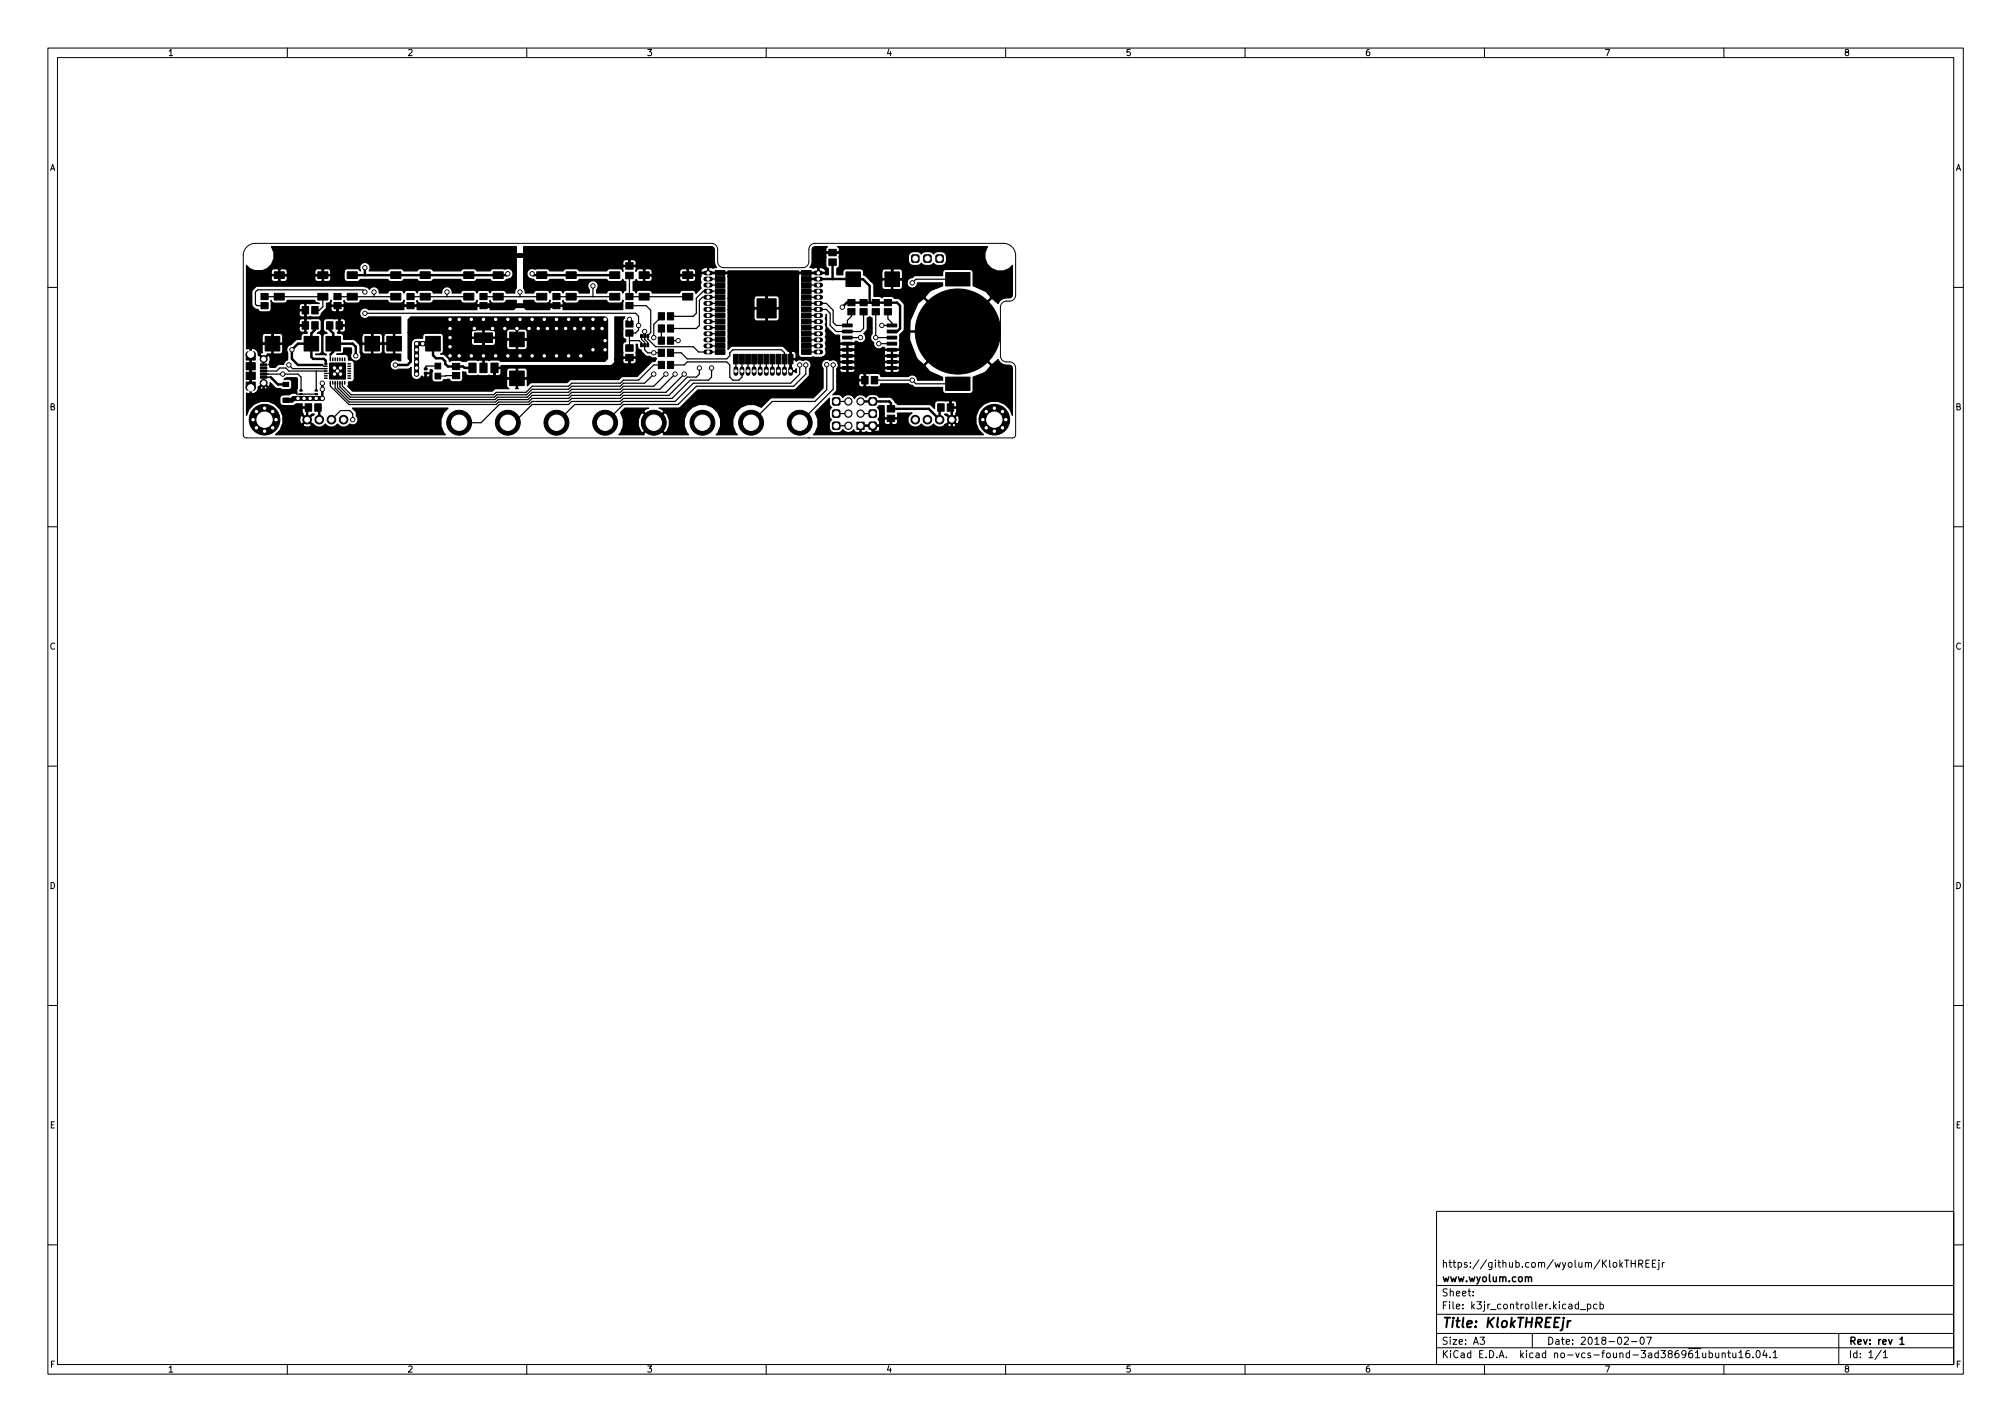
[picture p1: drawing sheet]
<svg xmlns="http://www.w3.org/2000/svg" width="420mm" height="297mm" viewBox="0 0 420 297" stroke-linecap="round" stroke-linejoin="round" font-family="sans-serif">
<defs><g id="words">
<text font-size="2.8" x="301" y="277.3">Title: KlokTHREEjr</text>
<g font-size="2.1">
<text x="301" y="267.8">www.wyolum.com</text>
<text x="301" y="264.8">https://github.com/wyolum/KlokTHREEjr</text>
<text x="301" y="273.5">File: k3jr_controller.kicad_pcb</text>
<text x="301" y="270.8">Sheet:</text>
<text x="301" y="280.9">Size: A3</text>
<text x="323" y="280.9">Date: 2018-02-07</text>
<text x="386" y="280.9">Rev: rev 1</text>
<text x="301" y="283.7">KiCad E.D.A. kicad no-vcs-found-3ad386961ubuntu16.04.1</text>
<text x="386" y="283.7">Id: 1/1</text>
</g>
<g font-size="1.8">
<text x="35" y="11.7">1</text>
<text x="85" y="11.7">2</text>
<text x="135" y="11.7">3</text>
<text x="185" y="11.7">4</text>
<text x="235" y="11.7">5</text>
<text x="285" y="11.7">6</text>
<text x="335" y="11.7">7</text>
<text x="385" y="11.7">8</text>
<text x="10.3" y="35.7">A</text>
<text x="408.3" y="35.7">A</text>
<text x="10.3" y="85.7">B</text>
<text x="408.3" y="85.7">B</text>
<text x="10.3" y="135.7">C</text>
<text x="408.3" y="135.7">C</text>
<text x="10.3" y="185.7">D</text>
<text x="408.3" y="185.7">D</text>
<text x="10.4" y="235.7">E</text>
<text x="408.4" y="235.7">E</text>
<text x="10.4" y="285.7">F</text>
<text x="35" y="286.7">1</text>
<text x="85" y="286.7">2</text>
<text x="135" y="286.7">3</text>
<text x="185" y="286.7">4</text>
<text x="235" y="286.7">5</text>
<text x="285" y="286.7">6</text>
<text x="335" y="286.7">7</text>
<text x="385" y="286.7">8</text>
<text x="408.4" y="285.7">F</text>
</g>
</g></defs>
<g fill="none" stroke="#000" stroke-width=".21">
<path d="M10 10h400v277h-400zM12 12h396v273h-396zM60 10v2M110 10v2M160 10v2M210 10v2M260 10v2M310 10v2M360 10v2M51.5 51.6l1-.6 .8-.2h95.3a1.27 1.27 0 0 1 1.3 1.3v2.5a1.27 1.27 0 0 0 1.2 1.3h16.5a1.27 1.27 0 0 0 1.3-1.3v-2.5a1.27 1.27 0 0 1 1.3-1.3h39.3a2.54 2.54 0 0 1 2.6 2.6v8.2a1.27 1.27 0 0 1-1.3 1.3h-.6a1.27 1.27 0 0 0-1.3 1.3v10.1a1.27 1.27 0 0 0 1.3 1.3h.6a1.27 1.27 0 0 1 1.3 1.3v13.9l-.2 .5-.4 .2h-160.2l-.4-.3-.1-.4v-37.4l.2-.9zM209.5 50.8h.1M10 60h2"/>
<path d="M67.3 76.2l.3 .3h.4M68 78h1.3M69 74.1v1M69 74.5h.1M408 60h2M168.9 91.5h.1M10 110h2M408 110h2M10 160h2M408 160h2M10 210h2M408 210h2"/>
<path d="M300 253h108v32h-108zM10 260h2M300 278.5h108M300 274.5h108M300 268.5h108M307.6 270.6v.1M307.6 269.8v.1M309.1 279.3h.9l-.5 .6 .4 .1v.7l-.2 .1-.6-.1M320 278.5v3M329.6 272.5l-.4-.1-.3 .3 .2 .6h.5M329.6 271.9v1.5M330 273.6h1.1"/>
<path d="M331.5 272.5l.4-.1 .3 .3-.1 .6h-.6M331.5 272.4v1.5M333.5 272.5l-.4-.1-.3 .3 .1 .6h.6M334.1 272.5l.5-.1 .3 .3-.2 .6h-.6M334.1 271.9v1.5M338.4 264.1l.4 .6M338.8 263.7l-.5 .6M339.2 279.5l.6-.2 .3 .4-1 1.1h1M339.3 263.2h.8M339.7 263.2v1.5M340.6 263.2v1.5M340.6 263.9h.9"/>
<path d="M341.5 263.2v1.5M342.2 264l.7-.1 .2-.2-.1-.3-.8-.2v1.5M342.6 264l.5 .7M342.7 279.4l.1-.1a.8 .8 0 0 1 .6 .8 .8 .8 0 0 1-.6 .7 1 1 0 0 1-.1-1.4zM343.7 263.9h.5M343.8 279.3h1.1l-.7 1.5M344.4 263.2h-.7v1.5h.7M345.1 263.9h.5M345.8 263.2h-.7v1.5h.7M346.4 263.7v1.3l-.3 .2M346.4 263.2v.2M347.1 263.7v1"/>
<path d="M347.6 263.7l-.5 .3M384 278.5v6.5M408 260h2M60 285v2M110 285v2M160 285v2M210 285v2M260 285v2M300 281.5h108M310 285v2M340.7 280.2h1.2M356.9 282.7l.5-.1 .2 .3-.1 .6h-.6"/>
<path d="M356.9 282.1v1.5M358.3 282.6l.1 .9 .3 .1 .2-.1M358.9 282.6v1M359.6 282.8l.2-.2 .4 .1 .1 .9M359.6 282.6v1M360 285v2M360.8 282.6h.6M361 282.1v1.3l.4 .2M361.9 282.6v.9l.4 .1 .2-.1M362.5 282.6v1M363.1 282.5l.5-.4v1.5M363.1 283.6h.9"/>
<path d="M365.3 282.1l-.4 .1a1.01 1.01 0 0 0 0 1.4l.4-.1 .1-.5-.3-.3-.4 .1-.1 .2M366.1 283.5v.1M366.9 282.2l.2-.1a.8 .8 0 0 1 .5 .8 .8 .8 0 0 1-.5 .7 1 1 0 0 1-.2-1.4zM368.5 282l-.4 1.1h1M368.8 282.6v1M369.6 283.5v.1M370.3 282.5l.4-.4v1.5M370.3 283.6h.8M392.8 282l-1.2 2M393.3 282.5l.4-.4v1.5M393.3 283.6h.8"/>
</g>
<g fill="none" stroke="#000" stroke-width=".3">
<path d="M67.8 79h.5M67.8 78.5h.5M67.8 78h.5M67.8 77.5h.5M67.8 77h.5M67.8 76.5h.5M67.8 76h.5M69 74.8v.5M69 79.7v.5M69.5 74.8v.5M69.5 79.7v.5M70 74.8v.5"/>
<path d="M70 79.7v.5M70.5 74.8v.5M70.5 79.7v.5M71 74.8v.5M71 79.7v.5M71.5 74.8v.5M71.5 79.7v.5M72 74.8v.5M72 79.7v.5M72.7 79h.5M72.7 78.5h.5M72.7 78h.5"/>
<path d="M72.7 77.5h.5M72.7 77h.5M72.7 76.5h.5M72.7 76h.5M319.2 266.9l.2-.2 .4 .1v.9M396.8 279.7l.4-.4v1.5M396.8 280.8h.8"/>
</g>
<path d="M327.4 275.9l-.1 1.3M328 275.9l-.4 .1-.2 .3" fill="none" stroke="#000" stroke-width=".4"/>
<g fill="#000" stroke="#000" stroke-width=".21">
<path d="M57.3 56.8h2.1v1.4h-2.1zM66.4 56.8h2.1v1.4h-2.1zM72.5 56.8h2.1v1.4h-2.1zM81.6 56.8h2.1v1.4h-2.1zM87.7 56.8h2.1v1.4h-2.1zM96.8 56.8h2.1v1.4h-2.1zM103 56.8h2.1v1.4h-2.1zM112.1 56.8h2.1v1.4h-2.1zM118.2 56.8h2.1v1.4h-2.1zM127.3 56.8h2.1v1.4h-2.1zM130.7 54.9h1.5v1.3h-1.5zM130.7 56.9h1.5v1.3h-1.5z"/>
<path d="M133.5 56.8h2.1v1.4h-2.1zM142.6 56.8h2.1v1.4h-2.1zM149.4 59.1h2v1h-2zM149.4 57.8h2v1h-2zM149.4 56.5h2v1h-2zM167.4 56.5h2v1h-2zM167.4 57.8h2v1h-2zM167.4 59.1h2v1h-2zM173.1 52.1h1.5v1.3h-1.5zM173.1 54.1h1.5v1.3h-1.5zM176.7 56.8h3v3.1h-3zM184.8 56.8h3v3.1h-3z"/>
<path d="M190.5 53.3l.2-.1 1.1 .1 .1 .3-.1 1.1-.3 .1-1-.1-.2-.3zM193 53.3l.3-.1 1.1 .1 .1 .3-.1 1.1-.3 .1-1.1-.1-.1-.3zM195.5 53.3l.3-.1 1.1 .1 .1 .3-.1 1.1-.3 .1-1.1-.1-.1-.3zM197.5 56.9h5.1v2.8h-5.1zM51.4 74h1.9v1.2h-1.9zM51.4 77.8h1.9v1.5h-1.9zM51.4 75.8h1.9v1.5h-1.9zM54.5 61.3h1.5v1.3h-1.5zM54.5 63.2h1.5v1.3h-1.5zM55.4 70.3h3v3h-3zM54.4 77.3h1.3v.4h-1.3zM54.4 76.7h1.3v.4h-1.3z"/>
<path d="M54.4 76h1.3v.4h-1.3zM54.4 78.6h1.3v.4h-1.3zM54.4 78h1.3v.4h-1.3zM57.3 61.3h2.1v1.4h-2.1zM63.1 64h1.3v1.6h-1.3zM63.1 67.2h1.3v1.6h-1.3zM63.5 70.3h3v3h-3zM65.1 64h1.3v1.6h-1.3zM65.1 67.2h1.3v1.6h-1.3zM66.4 61.3h2.1v1.4h-2.1zM68.8 77.5h1.7v1.7h-1.7zM68.8 75.8h1.7v1.7h-1.7z"/>
<path d="M68.2 67.2h1.3v1.6h-1.3zM70.5 77.5h1.7v1.7h-1.7zM70.5 75.8h1.7v1.7h-1.7zM68.1 70.3h3v3h-3zM69.7 63.2h1.5v1.3h-1.5zM69.7 61.3h1.5v1.3h-1.5zM70.2 67.2h1.3v1.6h-1.3zM72.5 61.3h2.1v1.4h-2.1zM76.2 70.3h3v3h-3zM80.8 70.3h3v3h-3zM81.6 61.3h2.1v1.4h-2.1zM85 63.2h1.5v1.3h-1.5z"/>
<path d="M85 61.3h1.5v1.3h-1.5zM87.7 61.3h2.1v1.4h-2.1zM88.9 70.3h3v3h-3zM88.6 76.9h.6v.4h-.6zM88.6 77.8h.6v.4h-.6zM90.8 75.9h1.2v1.2h-1.2zM90.8 78h1.2v1.2h-1.2zM94.5 77.8h1.5v1.3h-1.5zM94.5 75.9h1.5v1.3h-1.5zM96.8 61.3h2.1v1.4h-2.1zM97.9 75.8h1.5v2h-1.5zM100.2 63.2h1.5v1.3h-1.5z"/>
<path d="M100.2 61.3h1.5v1.3h-1.5zM100.2 75.8h1.5v2h-1.5zM99.1 69.5h3.8v2h-3.8zM103 61.3h2.1v1.4h-2.1zM102.5 75.8h1.5v2h-1.5zM106.4 69.4h3.1v3h-3.1zM112.1 61.3h2.1v1.4h-2.1zM115.5 63.2h1.5v1.3h-1.5zM115.5 61.3h1.5v1.3h-1.5zM118.2 61.3h2.1v1.4h-2.1zM127.3 61.3h2.1v1.4h-2.1zM130.7 61.3h1.5v1.3h-1.5z"/>
<path d="M130.7 63.2h1.5v1.3h-1.5zM130.7 68.9h1.5v1.3h-1.5zM130.7 67h1.5v1.3h-1.5zM130.7 74h1.5v1.4h-1.5zM130.7 72h1.5v1.4h-1.5zM133.8 69.9h.4v.6h-.4zM133.8 71.8h.4v.6h-.4zM134.4 71.8h.4v.6h-.4zM134.4 69.9h.4v.6h-.4zM135.1 69.9h.4v.6h-.4zM135.1 71.8h.4v.6h-.4zM133.5 61.3h2.1v1.4h-2.1z"/>
<path d="M137.5 65.3h1.3v1.5h-1.3zM137.5 75.5h1.3v1.5h-1.3zM137.5 72.9h1.3v1.5h-1.3zM137.5 67.9h1.3v1.5h-1.3zM137.5 70.4h1.3v1.5h-1.3zM139.4 65.3h1.3v1.5h-1.3zM139.4 75.5h1.3v1.5h-1.3zM139.4 72.9h1.3v1.5h-1.3zM139.4 67.9h1.3v1.5h-1.3zM139.4 70.4h1.3v1.5h-1.3zM142.6 61.3h2.1v1.4h-2.1zM149.4 73h2v1h-2z"/>
<path d="M149.4 71.8h2v1h-2zM149.4 70.5h2v1h-2zM149.4 69.2h2v1h-2zM149.4 67.9h2v1h-2zM149.4 66.7h2v1h-2zM149.4 65.4h2v1h-2zM149.4 64.1h2v1h-2zM149.4 62.9h2v1h-2zM149.4 61.6h2v1h-2zM149.4 60.3h2v1h-2zM153.2 74h1v2h-1zM154.4 74h1v2h-1z"/>
<path d="M155.7 74h1v2h-1zM157 74h1v2h-1zM158.3 74h.9v2h-.9zM159.5 74h1v2h-1zM160.8 74h1v2h-1zM158.1 62.4h4v4h-4zM162.1 74h1v2h-1zM163.3 74h1v2h-1zM164.6 74h1v2h-1zM167.4 60.3h2v1h-2zM167.4 61.6h2v1h-2zM167.4 62.9h2v1h-2z"/>
<path d="M167.4 64.1h2v1h-2zM167.4 65.4h2v1h-2zM167.4 66.7h2v1h-2zM167.4 67.9h2v1h-2zM167.4 69.2h2v1h-2zM167.4 70.5h2v1h-2zM167.4 71.8h2v1h-2zM167.4 73h2v1h-2zM176 76.6h2v.6h-2zM176 75.3h2v.6h-2zM176 74h2v.6h-2zM176 72.8h2v.6h-2z"/>
<path d="M176 71.5h2v.6h-2zM176 70.2h2v.6h-2zM176 69h2v.6h-2zM176 67.7h2v.6h-2zM177.1 64.5h1.4v1.3h-1.4zM177.1 62.6h1.4v1.3h-1.4zM179.6 64.5h1.5v1.3h-1.5zM179.6 62.6h1.5v1.3h-1.5zM182.1 64.5h1.5v1.3h-1.5zM182.1 62.6h1.5v1.3h-1.5zM185.3 67.7h2v.6h-2zM185.3 69h2v.6h-2z"/>
<path d="M185.3 70.2h2v.6h-2zM185.3 71.5h2v.6h-2zM185.3 72.8h2v.6h-2zM185.3 74h2v.6h-2zM185.3 75.3h2v.6h-2zM185.3 76.6h2v.6h-2zM184.7 64.5h1.5v1.3h-1.5zM184.7 62.6h1.5v1.3h-1.5zM51.4 79.8h1.9v1.2h-1.9zM59.1 83.2h1.2v.9h-1.2zM59.1 79.9h1.2v.9h-1.2zM62.6 81.5h.5v.2h-.5z"/>
<path d="M62.6 82.2h.5v.3h-.5zM63.7 84.4h1.4v1.5h-1.4zM65.7 84.4h1.4v1.5h-1.4zM65.8 81.5h.5v.2h-.5zM65.8 82.2h.5v.3h-.5zM106.4 77.5h3.1v3.1h-3.1zM173.9 83.2l.3-.1 1.1 .1 .1 .3-.1 1-.3 .2-1.1-.2-.1-.2zM173.9 85.7l.3-.1 1.1 .1 .1 .3-.1 1.1-.3 .1-1.1-.1-.1-.3zM173.9 88.3l.3-.2 1.1 .2 .1 .2-.1 1.1-.3 .1-1.1-.1-.1-.3zM179.9 78.6h1.4v1.6h-1.4zM178.9 88.2h1.6v1.5h-1.6zM181.9 78.6h1.4v1.6h-1.4z"/>
<path d="M181.6 83.2l.2-.1 1.1 .1 .1 .3-.1 1-.3 .2-1-.2-.2-.2zM181.6 85.7l.2-.1 1.1 .1 .1 .3-.1 1.1-.3 .1-1-.1-.2-.3zM181.6 88.3l.2-.2 1.1 .2 .1 .2-.1 1.1-.3 .1-1-.1-.2-.3zM185.3 84.7h1.5v1.4h-1.5zM185.3 86.7h1.5v1.4h-1.5zM195.8 84.4h1.4v1.5h-1.4zM197.8 84.4h1.4v1.5h-1.4zM197.5 78.8h5.1v2.8h-5.1z"/>
<circle cx="76.2" cy="55.9" r=".45"/>
<circle cx="106" cy="57.2" r=".45"/>
<circle cx="111.1" cy="57.2" r=".45"/>
<circle cx="123.8" cy="59.7" r=".45"/>
<circle cx="190.5" cy="59.1" r=".45"/>
<circle cx="55.1" cy="75" r=".72"/>
<circle cx="59.1" cy="78.1" r=".45"/>
<circle cx="60.3" cy="76.2" r=".45"/>
<circle cx="61" cy="73.1" r=".45"/>
<circle cx="69.8" cy="76.9" r=".4"/>
<circle cx="69.8" cy="78.1" r=".4"/>
<circle cx="70.5" cy="77.5" r=".4"/>
<circle cx="71.1" cy="78.1" r=".4"/>
<circle cx="71.1" cy="76.9" r=".4"/>
<circle cx="74.3" cy="74.3" r=".45"/>
<circle cx="76.2" cy="65.4" r=".45"/>
<circle cx="76.2" cy="61" r=".45"/>
<circle cx="78.1" cy="61" r=".45"/>
<circle cx="82.6" cy="76.2" r=".45"/>
<circle cx="87" cy="73.1" r=".45"/>
<circle cx="87" cy="76.9" r=".45"/>
<circle cx="87" cy="75.6" r=".45"/>
<circle cx="87" cy="74.3" r=".45"/>
<circle cx="87" cy="71.8" r=".45"/>
<circle cx="87" cy="78.1" r=".45"/>
<circle cx="88.3" cy="71.8" r=".45"/>
<circle cx="93.3" cy="61" r=".45"/>
<circle cx="94" cy="70.5" r=".45"/>
<circle cx="94" cy="74.3" r=".45"/>
<circle cx="94" cy="66.7" r=".45"/>
<circle cx="94" cy="72.4" r=".45"/>
<circle cx="94" cy="68.6" r=".45"/>
<circle cx="95.9" cy="74.3" r=".45"/>
<circle cx="95.9" cy="66.7" r=".45"/>
<circle cx="98.4" cy="74.3" r=".45"/>
<circle cx="98.4" cy="66.7" r=".45"/>
<circle cx="99.1" cy="68.6" r=".45"/>
<circle cx="101" cy="74.3" r=".45"/>
<circle cx="101" cy="66.7" r=".45"/>
<circle cx="102.9" cy="68.6" r=".45"/>
<circle cx="103.5" cy="74.3" r=".45"/>
<circle cx="103.5" cy="66.7" r=".45"/>
<circle cx="105.4" cy="68.6" r=".45"/>
<circle cx="106" cy="74.3" r=".45"/>
<circle cx="106" cy="66.7" r=".45"/>
<circle cx="108" cy="68.6" r=".45"/>
<circle cx="108.6" cy="74.3" r=".45"/>
<circle cx="108.6" cy="61" r=".45"/>
<circle cx="108.6" cy="66.7" r=".45"/>
<circle cx="110.5" cy="68.6" r=".45"/>
<circle cx="111.1" cy="66.7" r=".45"/>
<circle cx="111.1" cy="74.3" r=".45"/>
<circle cx="112.4" cy="68.6" r=".45"/>
<circle cx="113.7" cy="74.3" r=".45"/>
<circle cx="113.7" cy="66.7" r=".45"/>
<circle cx="114.3" cy="68.6" r=".45"/>
<circle cx="116.2" cy="68.6" r=".45"/>
<circle cx="116.2" cy="74.3" r=".45"/>
<circle cx="116.2" cy="66.7" r=".45"/>
<circle cx="118.1" cy="68.6" r=".45"/>
<circle cx="118.7" cy="66.7" r=".45"/>
<circle cx="118.7" cy="74.3" r=".45"/>
<circle cx="120" cy="68.6" r=".45"/>
<circle cx="121.3" cy="66.7" r=".45"/>
<circle cx="121.3" cy="74.3" r=".45"/>
<circle cx="121.9" cy="68.6" r=".45"/>
<circle cx="123.8" cy="73.1" r=".45"/>
<circle cx="123.8" cy="66.7" r=".45"/>
<circle cx="123.8" cy="68.6" r=".45"/>
<circle cx="125.7" cy="68.6" r=".45"/>
<circle cx="126.4" cy="73.1" r=".45"/>
<circle cx="126.4" cy="66.7" r=".45"/>
<circle cx="126.4" cy="71.2" r=".45"/>
<circle cx="131.4" cy="66.7" r=".45"/>
<circle cx="133.4" cy="68" r=".45"/>
<circle cx="134.6" cy="69.3" r=".45"/>
<circle cx="136.5" cy="78.1" r=".45"/>
<circle cx="136.5" cy="70.5" r=".45"/>
<circle cx="136.5" cy="73.7" r=".45"/>
<circle cx="139.1" cy="78.1" r=".45"/>
<circle cx="141" cy="78.1" r=".45"/>
<circle cx="141.6" cy="71.2" r=".45"/>
<circle cx="142.9" cy="78.1" r=".45"/>
<circle cx="146.1" cy="76.9" r=".45"/>
<circle cx="148.6" cy="76.9" r=".45"/>
<circle cx="167" cy="76.2" r=".45"/>
<circle cx="168.3" cy="76.2" r=".45"/>
<circle cx="172.6" cy="76.2" r=".45"/>
<circle cx="174" cy="76.2" r=".45"/>
<circle cx="175.9" cy="64.2" r=".45"/>
<circle cx="179.7" cy="70.5" r=".45"/>
<circle cx="182.9" cy="70.5" r=".45"/>
<circle cx="183.5" cy="71.8" r=".45"/>
<circle cx="184.1" cy="68" r=".45"/>
<circle cx="190.5" cy="79.4" r=".45"/>
<circle cx="200" cy="69.3" r="8.9"/>
<circle cx="52.8" cy="87.7" r=".4"/>
<circle cx="53.5" cy="86" r=".4"/>
<circle cx="53.5" cy="89.4" r=".4"/>
<circle cx="55.1" cy="80" r=".72"/>
<circle cx="55.2" cy="90.1" r=".4"/>
<circle cx="55.2" cy="85.3" r=".4"/>
<circle cx="55.2" cy="87.7" r="3.2"/>
<circle cx="56.9" cy="89.4" r=".4"/>
<circle cx="56.9" cy="86" r=".4"/>
<circle cx="57.6" cy="87.7" r=".4"/>
<circle cx="62.2" cy="83.2" r=".45"/>
<circle cx="63.5" cy="83.2" r=".45"/>
<circle cx="64.1" cy="87.7" r=".9"/>
<circle cx="64.8" cy="83.2" r=".45"/>
<circle cx="66" cy="83.2" r=".45"/>
<circle cx="66.7" cy="87.7" r=".9"/>
<circle cx="67.3" cy="80" r=".45"/>
<circle cx="67.3" cy="83.2" r=".45"/>
<circle cx="67.3" cy="81.3" r=".45"/>
<circle cx="69.2" cy="87.7" r=".9"/>
<circle cx="71.8" cy="87.7" r=".9"/>
<circle cx="73.7" cy="87.7" r=".45"/>
<circle cx="95.9" cy="88.3" r="2.6"/>
<circle cx="106" cy="88.3" r="2.6"/>
<circle cx="116.2" cy="88.3" r="2.6"/>
<circle cx="126.4" cy="88.3" r="2.6"/>
<circle cx="136.5" cy="88.3" r="2.6"/>
<circle cx="146.7" cy="88.3" r="2.6"/>
<circle cx="156.8" cy="88.3" r="2.6"/>
<circle cx="167" cy="88.3" r="2.6"/>
<circle cx="177.2" cy="88.9" r=".76"/>
<circle cx="177.2" cy="83.9" r=".76"/>
<circle cx="177.2" cy="86.4" r=".76"/>
<circle cx="179.7" cy="83.9" r=".76"/>
<circle cx="179.7" cy="86.4" r=".76"/>
<circle cx="191.1" cy="87.7" r=".9"/>
<circle cx="193.7" cy="87.7" r=".9"/>
<circle cx="196.2" cy="87.7" r=".9"/>
<circle cx="198.8" cy="87.7" r=".9"/>
<circle cx="205.2" cy="87.7" r=".4"/>
<circle cx="205.9" cy="89.4" r=".4"/>
<circle cx="205.9" cy="86" r=".4"/>
<circle cx="207.6" cy="90.1" r=".4"/>
<circle cx="207.6" cy="85.3" r=".4"/>
<circle cx="207.6" cy="87.7" r="3.2"/>
<circle cx="209.3" cy="86" r=".4"/>
<circle cx="209.3" cy="89.4" r=".4"/>
<circle cx="210" cy="87.7" r=".4"/>
</g>
<path d="M52 74h.8M52 81h.8" fill="none" stroke="#000" stroke-width="1.4"/>
<g fill="none" stroke="#000" stroke-width="1">
<path d="M70.3 53.4h61.1M147.4 57h1M147.4 58.3h1M147.4 59.6h1M170.4 57h1M170.4 58.3h1M170.4 59.6h1M90.4 71.8h-3.4v6.3M101 63.9h15.2M147.4 60.8h1M147.4 62.1h1M147.4 63.4h1"/>
<path d="M147.4 64.6h1M147.4 65.9h1M147.4 67.2h1M147.4 68.4h1M147.4 69.7h1M147.4 71h1M147.4 72.3h1M147.4 73.5h1M153.7 77v1M154.9 77v1M156.2 77v1M157.5 77v1"/>
<path d="M158.7 77v1M160 77v1M161.3 77v1M162.6 77v1M163.8 77v1M165.1 77v1M170.4 60.8h1M170.4 62.1h1M170.4 63.4h1M170.4 64.6h1M170.4 65.9h1M170.4 67.2h1"/>
<path d="M170.4 68.4h1M170.4 69.7h1M170.4 71h1M170.4 72.3h1M170.4 73.5h1M67.3 83.2h-6l-.3 .4h-1.3"/>
</g>
<g fill="none" stroke="#000" stroke-width=".51">
<path d="M70.3 53.4l-2.9 2.9v1.2h-9.1v1.2l-.4 .4h-3.9l-1.6 1.6v20.3M76.2 55.9v1.6M106 57.2l-.2 .3h-32.2M111.1 57.2l.3 .3h17M131.4 55.6v-2.2h1.9l1.2 1.1v3h11.3l.4-.5h24.7v-3.6l.7-.6h13.3l1.4 1.3v4.2h2.2l.7 .8v17.1l-.6 .7h-11.6M160 57l.1 12.3 .6 .6h3.8l.6 .6v7M168.4 58.3h9.7M173.9 54.8v3.5M178.2 58.3h2l1.4 1.4v3.5M56.5 78.8l1.5 1.5h1.7M63.8 64.8v3.2h-6l-.9 .9v2.9h-4.5M65 71.8h-2.8l-1.2 1.3v1.9l1.2 1.2h5.1"/>
<path d="M65.8 68v.9l-.8 .7v5l.4 .4h2.3l.3 .3v.7M68.9 68v.9l.7 .7v3.9l-.6 .6M69.3 78l.3 .3 .2-.2M69.6 71.8h4.1l.6 .6v1.9M69.6 76.7l.2 .2M71.1 78.1l.2 .2M71.3 76.7l-.2 .2M80 71.8v8.8l.6 .6h19.1l2.2-2.2h8.7l2.2-2.1h18l.6-.7v-1.5M88.9 78v3.2M90.4 71.8v2.4l.7 .6h1.2l.7 .7v.5l.5 .6h3.2l.3 .2h1.7M94 68.6h-7.6l-.7 .7v6.3l-.6 .6h-2.6M96.1 63.8v.1"/>
<path d="M98.7 76.8v.1M99.7 63.8v.1M101 74.3h7.6M101 63.9h-30.5v2.2l.3 .3v1.6h6l.9 .9v2.9h4.6M101 70.5v6.3M103.3 76.8v2l.2 .2M107.9 70.9h2.3l.9 .9v2.5M131.4 66.7v1M175.9 64.2l.9-1h10.5l.7 .7v4.7l-.7 .7h-1M177 75.6h4M177 74.3h4M177 73.1h4"/>
<path d="M177 71.8h3.3l.7 .6v4.5M180.6 76.9v4.1l1 1h5.7l1.3 1.2h9.3l.6 .6v1.3l.3 .3v4.2l-.7 .6h-15.5l-.4-.4v-.9M186.3 75.6h2.9M186.3 74.3h2.9M186.3 73.1h2.9M189.2 69.3h10.8M55.1 80v1.1l.8 .9h5.7M64.4 85.1l-.3 .3v2.3M66.4 85.1l.3 .3v2.3M67.3 80v3.2M179.7 83.9h6l.4 .3v1.2h7.8l2.3 2.3v-2.3l.3-.3M186.1 87.4v1.2l-.4 .3h-6"/>
</g>
<g fill="none" stroke="#000" stroke-width=".25">
<path d="M123.8 59.7v2.3M131.4 57.6v4.3M147.9 59.6h2.5M147.9 58.3h2.5M168.4 59.6h2.5M200 58.3h-8.7l-.8 .8M55.1 75v1.2M55.1 77.5h2.7l.6-.6h1.3l.6 .6h7.7M55.1 78.2l7.1-.1 .7 .7v2.8M55.2 61.9l12.2 .1v2.1l-.7 .7h-.9M56 78.1v.1M56.5 78.8h-1.4"/>
<path d="M60.3 76.2l.8 .8h6.9M66 77.5v4.1M70.5 61.9l12.2 .1M76.2 61l-.5-.5h-21.9l-.5 .5v2.5l.4 .4h1.5M76.2 65.4h56.5l.6 .7v2.8l-.6 .7h-.6M78.1 61v1M85.7 61.9l12.2 .1M91.4 76.5h-2.4l-.1 .1v.5M93.3 61v1M95.2 78.5l-3.8 .1M101 61.9v.1M101 62h12.1"/>
<path d="M108.6 61v1M116.2 61.9v.1M116.2 62h12.2M131.4 63.9h3.5l1 .9v4.7l-.6 .6v.7l1.6 1.6h7.9l1.1 1.1h4.5M131.4 71.2h2.1l.5 .4v.5M131.4 69.6v3.1M131.4 61.9l.1 .1M131.5 62h12.1M134 70.2v.7l.6 .6v1.6l.7 .6h2.8M134.6 69.3v1.6l.7 .6v.6M136.5 78.1l-1.9 1.9h-4.4l-.7 .7h-10.1l-.7 .6h-7.6l-1.1 1.2h-6.2l-.5 .5h-30.1l-2.2-2.2v-.8M138.1 76.2h-1.6l-3.2 3.2h-3.1l-.7 .6h-10.1l-.7 .7h-7.6l-1.2 1.3h-6.3l-.5 .5h-29.8l-1.8-1.9v-.6"/>
<path d="M138.1 66.1l-1.6 1.7v2.7M138.1 68.6v2.6M139.1 78.1l-2.6 2.6h-6.3l-.7 .6h-10.1l-.7 .7h-7.6l-1 1h-6.2l-.5 .5h-30.4l-2.5-2.6v-.9M140 71.2h1.6M140 73.7h2.2l1.3 1.3h8.3l.6-.7v-.6l.6-.6h10.2l.6 .6v3.8M141 78.1l-3.2 3.2h-7.6l-.7 .7h-10.1l-.7 .6h-7.6l-.9 .9h-6.2l-.5 .5h-30.6l-2.9-2.9v-1.1M142.9 78.1l-3.8 3.9h-8.9l-.7 .6h-10.1l-.7 .6h-7.6l-.7 .8h-6.3l-.5 .5h-30.8l-3.8-3.9v-.6M146 76.9v1.2l-.6 .7h-1.9l-3.8 3.8h-9.5l-.7 .6h-10.1l-.7 .7h-7.6l-.6 .6h-6.2l-3.8 3.8h-4.6M147.9 63.4h2.5M147.9 64.6h2.5M147.9 65.9h2.5M147.9 72.3h2.5"/>
<path d="M147.9 67.2h2.5M147.9 68.4h2.5M147.9 69.7h2.5M147.9 71h2.5M148.6 76.9v1.9l-.6 .6h-3.9l-3.8 3.8h-10.1l-.7 .7h-10.1l-.7 .6h-7.6l-3.8 3.8h-1.3M150.4 62.1h-3.7l-.7 .6v5.3l-.6 .6h-5.4M150.4 60.8h-3.5l-1.5 1.5v3.1l-.6 .7h-4.8M153.7 75v2.5M154.9 75v3.8l-.6 .6h-1.3l-.6-.6v-2.6l-.6-.6h-8.3l-.6 .6h-2.9M156.2 75v2.5M157.5 75v2.5M158.7 75v2.5"/>
<path d="M160 75v2.5M161.3 75v2.5M162.6 75v2.5M167 76.2v1.9l-1.9 1.9h-20.3l-3.8 3.9h-10.8l-.7 .6h-9.5l-3.8 3.8M168.3 76.2v1.9l-2.6 2.6h-20.3l-3.8 3.8h-11.4l-3.8 3.8M168.4 63.4h4.2l1.4 1.4v2.5l.6 .7h2.4v-1.1l.8-.8v-1M168.4 64.6h4.2l.8 .8v2.6l1.2 1.3h5.1l.6-.7v-3.5M168.4 73.5h2.5M168.4 60.8h2.5M168.4 62.1h2.5M168.4 65.9h2.5M168.4 72.3h2.5"/>
<path d="M168.4 67.2h2.5M168.4 68.4h2.5M168.4 69.7h2.5M168.4 71h2.5M172.6 76.2v5.2l-2.4 2.5h-8.9l-4.5 4.4M174 76.2v5.1l-7 7M177 70.5h2.7M182.6 79.4h7.9l.8 .8h8.7M182.9 65.1v5.4h3.4M183.5 71.8h2.8M185.4 65.1v1.5l.9 .8v.6h-2.2M61.6 82l.4 .3h4"/>
<path d="M69.2 87.7l1.9-1.9h1.9l.7 .6v1.3M174.6 83.9h2.6M174.6 86.4h2.6M174.6 88.9h2.6M179.7 86.4h2.5"/>
</g>
<path d="M109.3 51.5h39.2l.6 .4 .1 2.8 .4 1.2-.6 .1-1-.1v1h3.9l.1-.3h14.7l.2 .3h3.9v-1h.2v1h1.4l.1-.2a1.34 1.34 0 0 0-1.7-.8l-1 .1-.7-.1 .5-1.2v-2.5a.63 .63 0 0 1 .6-.7h2.6l-.3 .5v.5l.1 .1h2.5l.2-.1v-.5l-.4-.5h31.3a3.3 3.3 0 0 0 .7 4.5 3.3 3.3 0 0 0 4.5-.6v6.2l-.4 .6a2.4 2.4 0 0 0-2.6 1.2l-1.3-1.1-6.9 7 6.9 6.9 1.3-1.1 .1 .1a2.49 2.49 0 0 0 2.5 1.1l.4 .6v9.9a3.9 3.9 0 0 0-5.9-2.4 3.9 3.9 0 0 0-.1 6.4h-35.5l.3-.3 .6-1.4v-1.6l-.6-1.3 3-3.1a1.86 1.86 0 0 0 .5 2 1.75 1.75 0 0 0 0 2.6 1.72 1.72 0 0 0 .1 2.6 1.84 1.84 0 0 0 2.2-.6 1.41 1.41 0 0 0 2.3 .1l.3 .4 .8 .1 .2-.1v-1.1h.2v1.1l.2 .1h.6l.3-.2 .4 .3h.7l.1-.2v-1.1h.3v1.1l.1 .2h.7l.5-.5v-.7l-.2-.1h-3.9v-.3h3.9l.2-.1v-.7l-.2-.3h1.1l.1 .7 .5 .3h.6l.1-.2v-1h.3v1l.1 .2 .9-.1 .3-.4v-.5l-.2-.2h-2.5l-.2 .2-1.3-.1a1.85 1.85 0 0 0-.1-2.5l.4-.4h1v2.4l.2 .2h2.5l.2-.2-.1-.8h3.1a1.55 1.55 0 0 0-.6 2.4 1.55 1.55 0 0 0 2.5-.1 1.55 1.55 0 0 0 2.5 0 1.52 1.52 0 0 0 2.4 .1h.6v.3a1.16 1.16 0 0 0 1.8-.3l-.9-.9-.9 .9h-.6l1.3-1h.3l.9 .9 .3-.1a1.16 1.16 0 0 0-.3-1.7l-.9 .9h-.3l-1.3-1.2h.6l.9 1 .9-.9 .1-1.2-.2-.1h-1.3l.1-1.4h.2v1.1h1l.2-.2-.1-.8-.4-.3h-.5l-.2 .2-.4-.2-2.6 .1-.4 .3v1.3l-.6-.6-.7-.3h-6.5l-.5-.4v-.2a1.53 1.53 0 0 0-1.3-.9h-2l-.2-.3a2.06 2.06 0 0 0-2.6 .3 1.38 1.38 0 0 0-2.4 .3 1.39 1.39 0 0 0-2.4-.2 1.55 1.55 0 0 0-2.1-.6l.8-.9 .1-1.9h4.5v.6l.3 .4 .7 .1 .2-.1v-1.2h-1l-.2 .2h-4.5v-1.2h4.5v.6l.2 .2h1v-1.1h.2v2.5l.2 .1h2.4a.65 .65 0 0 0 .6-.6h5.8l1.6 .8 5.5-.1v.7a.65 .65 0 0 0 .7 .6h5.3l.4-.6v-2.8l2.3-.9 .4-.3 1.1-1.2-7-7-6.9 7 1 1.2 2.7 1.2v.6h-5.2a1.07 1.07 0 0 0-.7-1 1.07 1.07 0 0 0-1.2 .2h-5.8a.65 .65 0 0 0-.6-.6h-2.4l-.2 .2-.9-.2-.5 .5h-4.5v-1.3h.5l.1 .3 .4 .3h.9l.1-.2v-.6h.3v.6l.1 .2h.9a.62 .62 0 0 0 .5-.6h6l.3 .5 1.1 .1 .1-.2v-.6h.3v.6l.1 .2h.9a.49 .49 0 0 0 .3-.8h-2.9l-.2 .2h-6l-.2-.2h-2.9l-.2 .2h-.5v-.2a.99 .99 0 0 0 .2-1.1h.3v.7l.2 .1h1.3v-1h.3v1h1.3l.2-.1v-.7h6v.7l.2 .1h1.3v-1h.3v1h1.3l.2-.1v-.7l-.2-.2h-2.9l-.2 .2h-6l-.2-.2h-2.9l-.5 .2a1.08 1.08 0 0 0-1.6-.6 1.09 1.09 0 0 0-1.6 .1 1.09 1.09 0 0 0 .1 1.5v4.2l-2 2h-8.6l-.6 .2-1.7 1.8a3.8 3.8 0 0 0-5 .6 3.8 3.8 0 0 0 0 5.1h-4.5l.4-.3a3.8 3.8 0 0 0-.7-5.2 3.8 3.8 0 0 0-5.2 .3 3.8 3.8 0 0 0-.2 5.2h-5.3l.2-.2-2.2-2.1-2.1 2.1 .1 .2h-5.3l.4-.3 .6-1.6h3.1l.5 1.2 .4 .3 2.1-2.1h.4l2.1 2.1a2.76 2.76 0 0 0 0-4.2l-2.1 2.1h-.4l-2.1-2.1-.4 .3-.5 1.2v1.2h-3.1v-1.4l-.6-1.3 .9-.9h4.9l-.7 .3-.3 .4 2.1 2.1 2.2-2.1-.3-.4-.8-.3 4.3-.1 3.8-3.8h20.3l2.8-2.7 .3-.6-.1-1.1 .2-.1a1.12 1.12 0 0 0-.2-1.5 1.12 1.12 0 0 0-1.4-.1 1.06 1.06 0 0 0-1.4 .2l-.1-.4h-.9v2.3h1v-.4v.8v-.2l-1.2 .1v-4.2h.2v1.4h.9l.1-.2-.1-1a.59 .59 0 0 0-.9-.2l-.7-.1-.8-.9-.5-.2h-10.2l-.5 .2-.5 .5v-8.3h5.5v2.1l.5 .3h1.8l.2-.2v-2.4h.2v2.4l.2 .2h1.8l.5-.6v-1.8l-.1-.2-10.6 .2v-2.4h5.5v1.8l.1 .2h2.4v-2.4h.2v2.4h2.4l.1-.2v-1.8l-.5-.5h-1.8l-.2 .1-.4-.1h-1.8l-.5 .5h-5.5v-4.5h14.7l.1 15.1a1.98 1.98 0 0 0 .1 1.6l.5 .2h2l.4-.2 .5 .2 5-.1v.7l.2 .2h1.3v-1h.3v1h1.3l.2-.2v-.7h6v.7l.2 .2h1.3v-1h.3v1h1.3l.2-.2v-.7l-.2-.1h-2.9l-.2 .1h-6l-.2-.1-6.7 .1h.1a1.1 1.1 0 0 0 .7-1.3h2.8v.7l.2 .2h1.3v-1h.3v1h1.3l.2-.2v-.7h6v.7l.2 .2h1.3v-1h.3v1h1.3l.2-.2v-.7l-.2-.1h-2.9l-.2 .1h-6l-.2-.1h-2.9l-.2 .1h-2.8l-.2-.4 .2-.8h2.8v.7l.2 .1h1.3v-1h.3v1h1.3l.2-.1v-.7l-.2-.2-5.9 .2-.2-.5 .2-.6-.2-.6 .2-.7-.2-.6 .2-.7-.2-.6 .2-.6-.2-.7 .2-.8 .1 2.6 1.7 1.7h1.1l-.1 1.5 .2 .2h2.9l.2-.4h.3l.2 .1a1.1 1.1 0 0 0 1.5-.2 1.1 1.1 0 0 0-.2-1.5l.7-.8v-2.5l.5-.3 .5 .3v3.3a1.13 1.13 0 0 0 .3 1.9 1.09 1.09 0 0 0 .6 1.2 1.09 1.09 0 0 0 1.3-.2h.4l.1 .3h2.9l.2-.1v-1.8h2l1.5 3.7 .3 .5 1.2 1 6.9-6.9-6.9-7-1.2 1-1.7 3.7-.1 4h-2v-1l.7-.7 .3-.7-.1-5.1-1.1-1.1-.9-.1-.4-.3-1.7-.1-.6 .3-.5-.3h-1.1l-.1-2.5-.6-.8h2.3v1.4l.6 .5h1.3l.2-.2v-1.8h.2v1.8l.2 .2 1.6-.1 .3-.4v-1.1h.9a1.1 1.1 0 0 0 1 1.3 1.1 1.1 0 0 0 1.2-1.1h5.2v.6l-2.2 .9-.5 .3-1 1.2 6.9 7 7-7-1.1-1.2-2.7-1.2v-2.8l-.4-.6h-5.3a.65 .65 0 0 0-.7 .6v.7h-5.5l-.8 .4a1.06 1.06 0 0 0-1.1 .9h-.9l-.2-.4-6.5 .1-.9-.9-.5-.2-.1-.8h3.8v1.3l.2 .2h1.9v-1.9h.2v1.9h1.9l.2-.2v-1.3l-.5-.5h-1.4l-.2 .1-.4-.1h-1.3l-.6 .5h-3.8l-.1-.4-.5-.1h-3l-.6 .4-.1 .8h-1.2v-1.3l.4-.4 .1-2.1h14.4v.8a1.47 1.47 0 0 0 2.2 1l.5-.4a1.75 1.75 0 0 0 2.5 0 1.72 1.72 0 0 0 2.7-.2 1.52 1.52 0 0 0-.1-1.7 1.52 1.52 0 0 0-1.7-.5h-.4l-.5 .5-.1-.2a1.84 1.84 0 0 0-2.4 .2 1.72 1.72 0 0 0-2.6 .1l-.1 .4h-14.4v-.6l-.2-.1h-2.5l-.1 .1-.1 2.4 .2 .5 .4 .2v1.3h-.6v-.3h-5.5l-.2 .2v.5h-14.7v-.5l-.1-.2h-5.5l-.1 .2 .2 .3-.3 .7 .2 .6-.2 .7 .2 .6-1.1 1.1-.4-.6-2.3-.1a.63 .63 0 0 0-.7 .6h-5.7l-.4-.5-2.3-.1a.64 .64 0 0 0-.7 .6 .62 .62 0 0 0-.6-.5v-1.8l.5-.2 .1-.4 .5 .5h.9l.2-.1v-1.1h.2v1.1l.2 .1 1.1-.1 .3-.4v-.5h5.7l.1 .7 .4 .3h.9l.2-.1v-1.1h.2v1.1l.2 .1h.9l.5-.5v-.5l-.2-.2h-3l-.2 .2h-5.7l-.2-.2h-1.6v-1.3h.2v1h1.4l.2-.1v-.5h5.7v.5l.2 .1h1.4v-1h.2v1h1.4l.2-.1v-.5l2.5 .2v-1a1.22 1.22 0 0 0-1.5 .8h-1l-.1-.3-.4-.3h-.9l-.2 .2-.4-.2h-.9l-.5 .6h-5.7l-.5-.6h-.9l-.2 .2-.4-.2h-.9l-.4 .3-.1 .3 .1-.9-.2-.1h-2.5l-.2 .1 .1 .9-.2-.4-.5-.2h-2.1l-.4 .2-.2 .3h-5.8l-.1-.3-.5-.2h-2.1l-.4 .2-.2 .3h-2.8l-.2-.3-.4-.2h-2.1l-.4 .2a1.13 1.13 0 0 0-1.7 .7 1.13 1.13 0 0 0 1.3 1.4l.8 .4h2.1l.4-.2 .2-.2h2.8l.2 .2 .4 .2h2.1l.5-.2 .1-.2h5.8l.2 .2 .4 .2h2.1l.5-.2 .1-.3 .2 .4 .5 .2v1.8l-.5 .1-.1 .4-.4-.5-2.4-.1a.63 .63 0 0 0-.6 .6h-2.1v-.7a1.09 1.09 0 0 0 0-1.6 1.09 1.09 0 0 0-1.6 0 1.09 1.09 0 0 0 .1 1.6v.7h-2.1a.63 .63 0 0 0-.7-.6l-2.3 .1-.4 .5a.62 .62 0 0 0-.6-.5h-1.8l-.4 .5-.4-.5-2.3-.1a.63 .63 0 0 0-.7 .6h-1.7v-.4l-.4-.6v-5.4h20.7v.5l.2 .1h1.1v-1h.3v1h1.1l.2-.1v-.5l-.6-.6h-.6l-.1 .2-1.1-.2-.5 .6h-20.7zM51.5 55.4a3.3 3.3 0 0 0 4.5 .6 3.3 3.3 0 0 0 .7-4.5h51.1v8.7l-.3 .6v.4h-1.8l-.2-.4-.4-.2h-2.1a.64 .64 0 0 0-.7 .6 .62 .62 0 0 0-.6-.5h-1.7l-.4 .5-.4-.5-2.4-.1a.63 .63 0 0 0-.6 .6h-1.8a1.11 1.11 0 0 0-1.1-1.3 1.11 1.11 0 0 0-1 1.3h-1.8l-.2-.4-.5-.2h-2.1a.64 .64 0 0 0-.6 .6 .62 .62 0 0 0-.6-.5h-1.8l-.4 .5-.3-.5-2.4-.1a.63 .63 0 0 0-.6 .6h-1.8a1.1 1.1 0 0 0-.7-1.2 1.1 1.1 0 0 0-1.3 .5 1.87 1.87 0 0 0-1.5-.7h-22a1.63 1.63 0 0 0-1.1 1.3v2.4a1.35 1.35 0 0 0 1.3 1.1 .62 .62 0 0 0 .6 .6l8-.1v.6l.2 .4 .8 .1 .1-.1v-1.2h-1l-.1 .2h-6.2l.3-.3v-.9h5.9v.6l.1 .2h1v-1.1l-.1-.2-.8 .1-.2 .4h-5.9v-1v-.2l.2 .4 .5 .2h2.1a.63 .63 0 0 0 .6-.6h5.7l.1 .2a.76 .76 0 0 0 .9 .4l-1.9 .2-.7-.1-.2 .2v2.5l.2 .1h2.6l.3-.4 .1-.3 .9-.9 .2-.5h.9l.1 .8 .4 .2h.6l.2-.1v-1h.2v1l.2 .1 .8-.1 .3-.4v-.5l-.2-.1h-2.4l-.2 .1h-.9v-.8a.73 .73 0 0 0 .9-.6v.9l.2 .1h2.4l.2-.1v-.9a.63 .63 0 0 0 .6 .6h2.4l.3-.6h5.8l.4 .6h2.3a.64 .64 0 0 0 .6-.6v.9l.2 .1h2.5l.1-.1v-.9a.63 .63 0 0 0 .6 .6h2.4l.4-.6h5.7l.4 .6h2.3a.64 .64 0 0 0 .7-.6v.9l.1 .1h2.5l.1-.1v-.9a.63 .63 0 0 0 .7 .6h2.3l.4-.6h2.1v1.4l-.5 .6h-5v-.6l-.1-.1h-2.5l-.1 .1v.6h-12.5v-.6l-.1-.1h-2.5l-.2 .1 .1 .6h-7.4l-.2-.2a1.1 1.1 0 0 0-1.5 .3 1.1 1.1 0 0 0 .2 1.5 1.1 1.1 0 0 0 1.5-.1h6.7v3.4h-1.1l-.2 .2v4l.2 .2h1.1v1.3h-.5a1.1 1.1 0 0 0-1.8 1 1.1 1.1 0 0 0 1.8 .8h1.9l.8-.4v1.6a1.15 1.15 0 0 0 1 1 1.15 1.15 0 0 0 1.2-.8l.5 .3 .2-.2v-.5h.2v.5l.2 .2a.47 .47 0 0 0 .5-.2 .47 .47 0 0 0 0-.5h-.9v-.2h.9l.1-.2v-.5h.4l.2 .3a2.32 2.32 0 0 0-.2 1.9l.4 .4a2.31 2.31 0 0 0 1.9-.2l.2-.3 1.2-.1a.62 .62 0 0 0 .6 .6h1.5l.5-.2 .1-.5v-1.4h.7l.2 .6 .4 .2h1.5l.4-.2 .4 .2h1.5l.4-.2 .9 .2 .1-.2v-1.3h.3v1.3l.2 .2h.5l.5-.3 .1-.8h1.1v1.3l.1 .2h1.9v-1.9h.3v1.9h1.9l.1-.2v-1.3l-.5-.5h-1.4l-.1 .1-.4-.1h-1.4l-.5 .5h-1.1l-.2-.4h-1.4v-.3h1.4l.2-.3h22.9l.8-.7v-.7h1.6v.5l.3 .4 .9 .1 .1-.2v-1h.3v1l.1 .2 .9-.1 .3-.4v-.5l-.2-.2-4.3 .2v-8.8h2.1l-.5 .8v3.2a.64 .64 0 0 0 .7 .7v.5l-.5 .2-.2 .4v2.4l.2 .2h2.5l.2-.2-.1-2.5h.3a.9 .9 0 0 0 .4 1.1l.3 .1 .3 .5 .9 .8 .8 .1 .5 .3 .6-.1 .2 .3-.3 .5-.8 .2-3 2.9h-2.8l-.6 .3-.4 .4h-9.8l-.6 .2-.4 .4h-7.3l-.5 .2-.5 .5v-1.3l-.1-.1h-1.9v1.8l.1 .2h-.5l.1-.2v-1.8h-1.9l-.1 .1v1.4l.5 .5h-2.7h-.3l-.5 .5h-29.2l-1-1 .2-.9a.92 .92 0 0 0 1.2-.8v-3a.78 .78 0 0 0-.7-.8h-.5v-.5a.77 .77 0 0 0-1.1-.7h-1.4h.8a.65 .65 0 0 0 .7-.7v-.6h1.5l.1 1a1.1 1.1 0 0 0 .2 1.5 1.1 1.1 0 0 0 1.4 0 1.1 1.1 0 0 0 .2-1.5l-.1-1.6h.5l.1 1.6 .4 .3h1.3l.2-.2v-1.9h.3v1.9l.1 .2h1.4l.4-.3 .1-1.6h.2v1.3l.3 .5 1.6 .1 .2-.2v-1.9h-1.9l-.2 .2-.4-.2h-4l-.1 .2h-.5l-1.1-1.1-2.2-.1-.1-.8h3.9v1.4l.1 .2h1.9v-1.9h.3v1.9h1.8l.2-.2v-1.4h.2v1.4l.2 .2h1.9v-1.9l-.2-.2h-1.4l-.5 .5h-.2l-.5-.5h-1.4l-.1 .2-.5-.2h-1.3l-.5 .5h-3.9l-.3-.4-.9-.1v-.2l.2-.2v-1.1h.3v1.1l.1 .2h.6l.4-.3 .1-.8-.2-.2h-1.3v-1.4h.3v1.2h1l.2-.2-.1-.9-.4-.2-1 .1-.1-.1h-2.4a.65 .65 0 0 0-.7 .6l.1 1.8 .7 .6h-.2a.65 .65 0 0 0-.7 .7v3l.2 .5 .5 .2v.2l-.4-.1h-1.8v-.1l.9-.1 .3-.3 .1-3.3a.7 .7 0 0 0-.9-.7l.7-.6 .1-1.8a.65 .65 0 0 0-.7-.6h-2.3l-.2 .1v2.5l.3 .2-.1 .2h-.6a.65 .65 0 0 0-.6 .7v.6h-.8a2.34 2.34 0 0 0-1.3 1.1 1.09 1.09 0 0 0-.7 1.7v1.5a1.05 1.05 0 0 0-.9 .9l-1.1 .1-.6 .5h-1.1v-.2l-.4-.4 .4-.2-.1-.2a.95 .95 0 0 0-.3-1.5l-1 1-.9-1-.2 .1v-.2h.4l.8 .7 .7-.8h.8l.2-.2v-1.9h.2v1.9l.2 .2h1.3l.6-.6v-1.3l-.2-.2h-4l-.2 .2 .1 1.6-.5 .1v.3h-.4a1.24 1.24 0 0 0-1.4-1.3v9.4h.3a1.22 1.22 0 0 0 1.1-1.2h.4v.2a.98 .98 0 0 0 1.5-.2l-.7-.8-.8 .8h-.4v-.3l.2 .1 .9-1 1 1 .2-.1 .2-.8 1.3 1.2 .9 .1a2.31 2.31 0 0 0 1.9 .1l.4-.3a1.91 1.91 0 0 0-.2-1.6l-.4-.2h-1l.5-.3h2.1l.2 .2-.1 3h-1.1l-.4 .4h-1.4a.65 .65 0 0 0-.7 .7l.1 1.1a.96 .96 0 0 0 1.1 .4l1.4 .1 .4-.1 .4-.3h1.3v.4l.2 .2h1.2v.3h-1.2l-.2 .1v.6l.2 .4-.1 .2 .9 .9 .9-1h.6l-1.3 1.2 .9 .9 .2-.1a1.55 1.55 0 0 0 2.5 .1 1.55 1.55 0 0 0 2.6 0 1.55 1.55 0 0 0 2.5 0 1.09 1.09 0 0 0 1.5-.2 1.09 1.09 0 0 0-.1-1.5v-.8l-.8-.8h20l-.9 .9a3.7 3.7 0 0 0 .3 4.6h-35.5l1-1 .4-1.1h4.3a1.07 1.07 0 0 0 1.8 0l-.9-.9-.9 .9h-4.3l.2-1.3h3.5v.6l.2 .5 .3 .1 .9-.9-.9-.9-.3 .1-.2 .5h-3.5a3.9 3.9 0 0 0-3.5-3.6 3.9 3.9 0 0 0-4.1 3v-4.7l.7 .1v-9.4l-.7 .1v-2.8h3.2v1.4l.2 .2h1.9v-1.9h.2v1.9h1.9l.2-.2v-1.4l-.6-.5h-1.3l-.2 .2-.4-.2h-1.4l-.5 .5h-3.2v-1.8h11v.6l.2 .4 .8 .1 .1-.2v-1.1h-1l-.1 .2h-11v-1.2h11v.6l.1 .2h1v-1.2l-.1-.1-.8 .1-.2 .4h-11v-9.3h5.1l.1 .7 .4 .3h.9l.2-.1v-1.1h.2v1.1l.2 .1 1.1-.1 .3-.4v-.5h5.7l.1 .7 .4 .3h.9l.2-.1v-1.1h.2v1.1l.2 .1h.9l.5-.5v-.5l-.2-.2h-3l-.2 .2h-5.7l-.2-.2-8.3 .2v-1.1h5.1v.5l.2 .1h1.4v-1h.2v1h1.4l.2-.1v-.5h5.7v.5l.2 .1h1.4v-1h.2v1h1.4l.2-.1v-.4h2.8v1.6l.6 .4h2.1l.5-.2 .1-.2h5.8l.1 .2 .5 .2h2.1l.5-.2 .1-.2h2.8l.2 .2 .4 .2h2.1l.5-.2 .2-.2h5.7l.2 .2 .4 .2h2.1l.5-.2 .2-.2h2.8l.1 .2 .5 .2h2.1l.7-.4a1.17 1.17 0 0 0 1.2-.9 1.17 1.17 0 0 0-.7-1.4l-.8 .2-.4-.2h-2.1l-.5 .2-.1 .3h-2.8l-.2-.3-.5-.2h-2.1l-.4 .2-.2 .3h-5.7l-.2-.3-.5-.2h-2.1l-.4 .2-.2 .3h-2.8l-.1-.3-.5-.2h-2.1l-.5 .2-.1 .3h-3.9a1.11 1.11 0 0 0-.2-1.5 1.11 1.11 0 0 0-1.4 0 1.11 1.11 0 0 0-.2 1.5l-.7-.5h-2.1a.65 .65 0 0 0-.6 .7h-2.8l-.1-.4-.4-.3h-.9l-.2 .2-.4-.2h-.9l-.5 .6h-5.7l-.5-.6h-.9l-.2 .2-.4-.2h-.9l-.5 .6h-5.1zM85.8 66.2h40.5l.6 .6v8.1l-.6 .6h-21.8l-.5-.3h-1.5l-.4 .1-.8-.1-.2 .3h-.3l-.1-.3-.9 .1-.4-.1h-1.5l-.5 .3h-.9l-.5-.2h-1.5l-.6 .2-.3-.7a1.78 1.78 0 0 0-1.6-.8 .63 .63 0 0 0 .6-.7v-2.5h5.8v.9l.5 .5h1.8l.1-.2v-1.3h.3v1.3l.2 .2 1.9-.1 .3-.4v-.5h2.3v1.4l.5 .5h1.4l.1-.2v-1.9h.3v1.9l.1 .2h1.4l.5-.5v-1.4l-.1-.2-6.5 .2v-.4l-.2-.1-10.7 .1v-.5a.65 .65 0 0 0-.7-.7h-3a.74 .74 0 0 0-.6 1h-1.3a1.14 1.14 0 0 0-1.1 1.2l-.1 3.7-.6-.6v-5.5h13.2v.9l.2 .1h2.2v-1.3h.3v1.3h2.2l.2-.1-.1-1h2.4v1.3l.1 .2h1.9v-1.9h.3v1.9h1.9l.1-.2v-1.3l-.5-.6h-1.4l-.1 .2-.4-.2h-1.4l-.5 .6h-2.4l-.4-.4h-1.7l-.2 .2-.4-.2h-1.8l-.5 .5h-13.2v-2.6zM109.3 62.7h2.1a.63 .63 0 0 0 .7 .6h2.1a.64 .64 0 0 0 .6-.6v.9l.2 .1h2.4l.2-.1v-.9a.63 .63 0 0 0 .6 .6h2.1a.63 .63 0 0 0 .7-.6h5.7a.63 .63 0 0 0 .6 .6h2.1a.64 .64 0 0 0 .7-.6v2h-12.5v-.6l-.2-.1h-2.4l-.2 .1v.6h-4.9l-.6-.6z" fill="#000" stroke="#000" stroke-width=".25"/>
<g fill="#fff" stroke="#fff" stroke-width=".21">
<circle cx="87" cy="73.1" r=".25"/>
<circle cx="87" cy="71.8" r=".25"/>
<circle cx="88.3" cy="71.8" r=".25"/>
<circle cx="87" cy="74.3" r=".25"/>
<circle cx="87" cy="78.1" r=".25"/>
<circle cx="87" cy="76.9" r=".25"/>
<circle cx="87" cy="75.6" r=".25"/>
<circle cx="73.7" cy="87.7" r=".25"/>
<circle cx="67.3" cy="80" r=".25"/>
<circle cx="76.2" cy="55.9" r=".25"/>
<circle cx="67.3" cy="83.2" r=".25"/>
<circle cx="67.3" cy="81.3" r=".25"/>
<circle cx="62.2" cy="83.2" r=".25"/>
<circle cx="63.5" cy="83.2" r=".25"/>
<circle cx="64.8" cy="83.2" r=".25"/>
<circle cx="66" cy="83.2" r=".25"/>
<circle cx="179.7" cy="70.5" r=".25"/>
<circle cx="190.5" cy="79.4" r=".25"/>
<circle cx="190.5" cy="59.1" r=".25"/>
<circle cx="74.3" cy="74.3" r=".25"/>
<circle cx="131.4" cy="66.7" r=".25"/>
<circle cx="175.9" cy="64.2" r=".25"/>
<circle cx="94" cy="68.6" r=".25"/>
<circle cx="82.5" cy="76.2" r=".25"/>
<circle cx="61" cy="73.1" r=".25"/>
<circle cx="111.1" cy="57.2" r=".25"/>
<circle cx="106" cy="57.2" r=".25"/>
<circle cx="126.4" cy="71.2" r=".25"/>
<circle cx="126.4" cy="73.1" r=".25"/>
<circle cx="123.8" cy="73.1" r=".25"/>
<circle cx="121.3" cy="74.3" r=".25"/>
<circle cx="118.7" cy="74.3" r=".25"/>
<circle cx="116.2" cy="74.3" r=".25"/>
<circle cx="113.7" cy="74.3" r=".25"/>
<circle cx="111.1" cy="74.3" r=".25"/>
<circle cx="108.6" cy="74.3" r=".25"/>
<circle cx="106" cy="74.3" r=".25"/>
<circle cx="103.5" cy="74.3" r=".25"/>
<circle cx="101" cy="74.3" r=".25"/>
<circle cx="98.4" cy="74.3" r=".25"/>
<circle cx="95.9" cy="74.3" r=".25"/>
<circle cx="94" cy="70.5" r=".25"/>
<circle cx="94" cy="74.3" r=".25"/>
<circle cx="94" cy="72.4" r=".25"/>
<circle cx="94" cy="66.7" r=".25"/>
<circle cx="95.9" cy="66.7" r=".25"/>
<circle cx="98.4" cy="66.7" r=".25"/>
<circle cx="101" cy="66.7" r=".25"/>
<circle cx="103.5" cy="66.7" r=".25"/>
<circle cx="106" cy="66.7" r=".25"/>
<circle cx="108.6" cy="66.7" r=".25"/>
<circle cx="111.1" cy="66.7" r=".25"/>
<circle cx="113.7" cy="66.7" r=".25"/>
<circle cx="116.2" cy="66.7" r=".25"/>
<circle cx="118.7" cy="66.7" r=".25"/>
<circle cx="121.3" cy="66.7" r=".25"/>
<circle cx="123.8" cy="66.7" r=".25"/>
<circle cx="126.4" cy="66.7" r=".25"/>
<circle cx="99.1" cy="68.6" r=".25"/>
<circle cx="102.9" cy="68.6" r=".25"/>
<circle cx="105.4" cy="68.6" r=".25"/>
<circle cx="107.9" cy="68.6" r=".25"/>
<circle cx="110.5" cy="68.6" r=".25"/>
<circle cx="112.4" cy="68.6" r=".25"/>
<circle cx="114.3" cy="68.6" r=".25"/>
<circle cx="116.2" cy="68.6" r=".25"/>
<circle cx="118.1" cy="68.6" r=".25"/>
<circle cx="120" cy="68.6" r=".25"/>
<circle cx="121.9" cy="68.6" r=".25"/>
<circle cx="123.8" cy="68.6" r=".25"/>
<circle cx="125.7" cy="68.6" r=".25"/>
<circle cx="76.2" cy="61" r=".25"/>
<circle cx="76.2" cy="65.4" r=".25"/>
<circle cx="133.3" cy="68" r=".25"/>
<circle cx="134.6" cy="69.3" r=".25"/>
<circle cx="142.9" cy="78.1" r=".25"/>
<circle cx="136.5" cy="78.1" r=".25"/>
<circle cx="136.5" cy="73.7" r=".25"/>
<circle cx="148.6" cy="76.9" r=".25"/>
<circle cx="146" cy="76.9" r=".25"/>
<circle cx="108.6" cy="61" r=".25"/>
<circle cx="139.1" cy="78.1" r=".25"/>
<circle cx="136.5" cy="70.5" r=".25"/>
<circle cx="141" cy="78.1" r=".25"/>
<circle cx="141.6" cy="71.2" r=".25"/>
<circle cx="93.3" cy="61" r=".25"/>
<circle cx="78.1" cy="61" r=".25"/>
<circle cx="59.1" cy="78.1" r=".25"/>
<circle cx="60.3" cy="76.2" r=".25"/>
<circle cx="167" cy="76.2" r=".25"/>
<circle cx="174" cy="76.2" r=".25"/>
<circle cx="172.6" cy="76.2" r=".25"/>
<circle cx="168.3" cy="76.2" r=".25"/>
<circle cx="182.9" cy="70.5" r=".25"/>
<circle cx="184.1" cy="68" r=".25"/>
<circle cx="123.8" cy="59.7" r=".25"/>
<circle cx="183.5" cy="71.8" r=".25"/>
<circle cx="52.4" cy="74" r=".65"/>
<circle cx="52.4" cy="81" r=".65"/>
<circle cx="55.1" cy="75" r=".42"/>
<circle cx="55.1" cy="80" r=".42"/>
<circle cx="191.1" cy="54" r=".51"/>
<circle cx="55.2" cy="87.7" r="1.6"/>
<circle cx="57.6" cy="87.7" r=".25"/>
<circle cx="56.9" cy="89.4" r=".25"/>
<circle cx="55.2" cy="90.1" r=".25"/>
<circle cx="53.5" cy="89.4" r=".25"/>
<circle cx="52.8" cy="87.7" r=".25"/>
<circle cx="53.5" cy="86" r=".25"/>
<circle cx="55.2" cy="85.3" r=".25"/>
<circle cx="56.9" cy="86" r=".25"/>
<circle cx="207.6" cy="87.7" r="1.6"/>
<circle cx="210" cy="87.7" r=".25"/>
<circle cx="209.3" cy="89.4" r=".25"/>
<circle cx="207.6" cy="90.1" r=".25"/>
<circle cx="205.9" cy="89.4" r=".25"/>
<circle cx="205.2" cy="87.7" r=".25"/>
<circle cx="205.9" cy="86" r=".25"/>
<circle cx="207.6" cy="85.3" r=".25"/>
<circle cx="209.3" cy="86" r=".25"/>
<circle cx="208.9" cy="53.4" r="1.6"/>
<circle cx="54" cy="53.4" r="1.6"/>
<circle cx="95.9" cy="88.3" r="1.6"/>
<circle cx="106" cy="88.3" r="1.6"/>
<circle cx="116.2" cy="88.3" r="1.6"/>
<circle cx="167" cy="88.3" r="1.6"/>
<circle cx="156.8" cy="88.3" r="1.6"/>
<circle cx="126.4" cy="88.3" r="1.6"/>
<circle cx="146.7" cy="88.3" r="1.6"/>
<circle cx="136.5" cy="88.3" r="1.6"/>
<circle cx="69.8" cy="78.1" r=".25"/>
<circle cx="71.1" cy="78.1" r=".25"/>
<circle cx="71.1" cy="76.9" r=".25"/>
<circle cx="69.8" cy="76.9" r=".25"/>
<circle cx="70.5" cy="77.5" r=".25"/>
<circle cx="170.9" cy="57" r=".25"/>
<circle cx="170.9" cy="58.3" r=".25"/>
<circle cx="170.9" cy="59.6" r=".25"/>
<circle cx="170.9" cy="60.8" r=".25"/>
<circle cx="170.9" cy="62.1" r=".25"/>
<circle cx="170.9" cy="63.4" r=".25"/>
<circle cx="170.9" cy="64.6" r=".25"/>
<circle cx="170.9" cy="65.9" r=".25"/>
<circle cx="170.9" cy="67.2" r=".25"/>
<circle cx="170.9" cy="68.4" r=".25"/>
<circle cx="170.9" cy="69.7" r=".25"/>
<circle cx="170.9" cy="71" r=".25"/>
<circle cx="170.9" cy="72.3" r=".25"/>
<circle cx="170.9" cy="73.5" r=".25"/>
<circle cx="147.9" cy="58.3" r=".25"/>
<circle cx="147.9" cy="67.2" r=".25"/>
<circle cx="147.9" cy="68.4" r=".25"/>
<circle cx="147.9" cy="60.8" r=".25"/>
<circle cx="147.9" cy="57" r=".25"/>
<circle cx="147.9" cy="69.7" r=".25"/>
<circle cx="147.9" cy="63.4" r=".25"/>
<circle cx="147.9" cy="73.5" r=".25"/>
<circle cx="147.9" cy="72.3" r=".25"/>
<circle cx="147.9" cy="65.9" r=".25"/>
<circle cx="147.9" cy="64.6" r=".25"/>
<circle cx="147.9" cy="62.1" r=".25"/>
<circle cx="147.9" cy="71" r=".25"/>
<circle cx="147.9" cy="59.6" r=".25"/>
<circle cx="165.1" cy="77.5" r=".25"/>
<circle cx="163.8" cy="77.5" r=".25"/>
<circle cx="162.6" cy="77.5" r=".25"/>
<circle cx="161.3" cy="77.5" r=".25"/>
<circle cx="160" cy="77.5" r=".25"/>
<circle cx="157.5" cy="77.5" r=".25"/>
<circle cx="156.2" cy="77.5" r=".25"/>
<circle cx="154.9" cy="77.5" r=".25"/>
<circle cx="153.7" cy="77.5" r=".25"/>
<circle cx="158.8" cy="77.5" r=".25"/>
<circle cx="198.8" cy="87.7" r=".51"/>
<circle cx="196.2" cy="87.7" r=".51"/>
<circle cx="193.7" cy="87.7" r=".51"/>
<circle cx="191.1" cy="87.7" r=".51"/>
<circle cx="71.8" cy="87.7" r=".51"/>
<circle cx="69.2" cy="87.7" r=".51"/>
<circle cx="66.7" cy="87.7" r=".51"/>
<circle cx="64.1" cy="87.7" r=".51"/>
<circle cx="193.7" cy="54" r=".51"/>
<circle cx="196.2" cy="54" r=".51"/>
<circle cx="174.6" cy="83.9" r=".51"/>
<circle cx="182.2" cy="83.9" r=".51"/>
<circle cx="174.6" cy="86.4" r=".51"/>
<circle cx="177.2" cy="88.9" r=".51"/>
<circle cx="179.7" cy="88.9" r=".51"/>
<circle cx="177.2" cy="86.4" r=".51"/>
<circle cx="179.7" cy="86.4" r=".51"/>
<circle cx="177.2" cy="83.9" r=".51"/>
<circle cx="179.7" cy="83.9" r=".51"/>
<circle cx="182.2" cy="86.4" r=".51"/>
<circle cx="174.6" cy="88.9" r=".51"/>
<circle cx="182.2" cy="88.9" r=".51"/>
</g>
<use href="#words"/>
</svg>
